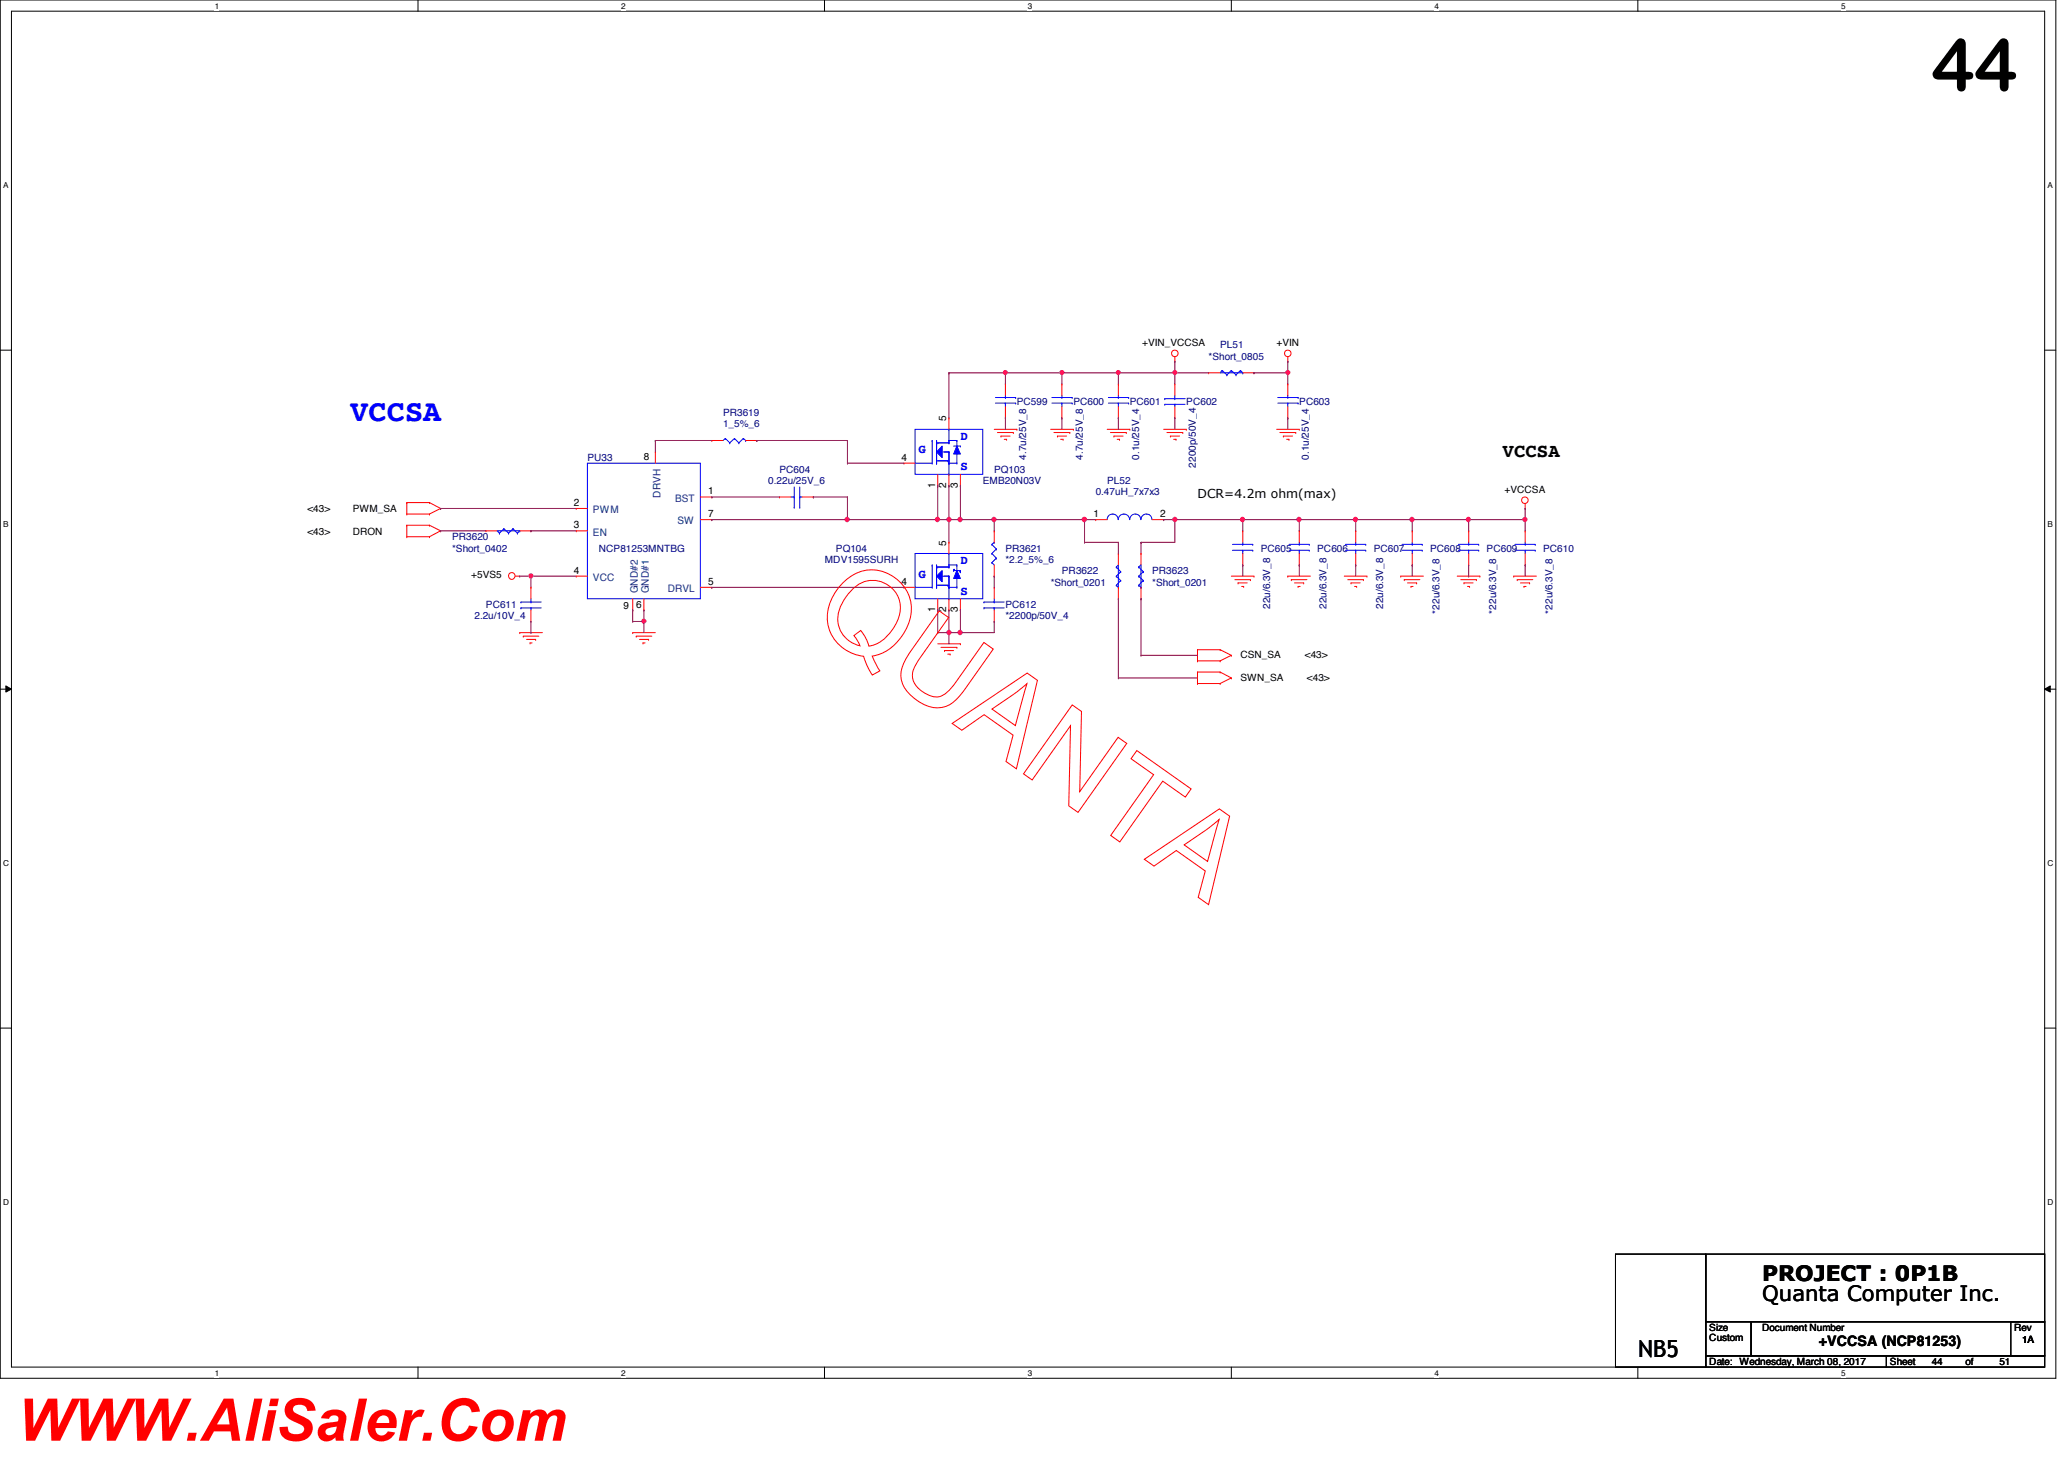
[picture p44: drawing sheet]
<svg xmlns="http://www.w3.org/2000/svg" width="297mm" height="210mm" viewBox="0 0 297 210" stroke-linecap="round" stroke-linejoin="round" font-family="sans-serif">
<defs><g id="words">
<text font-size="10.4" x="278" y="13">44</text>
<text font-size="8.5" fill="#f00" x="2.5" y="207.3">WWW.AliSaler.Com</text>
<text font-size="4.4" fill="#00f" x="50.4" y="60.5">VCCSA</text>
<text font-size="3.4" x="235.8" y="195.2">NB5</text>
<g font-size="3">
<text x="253.6" y="184.3">PROJECT : 0P1B</text>
<text x="253.6" y="187.2">Quanta Computer Inc.</text>
</g>
<text font-size="2.8" x="216.2" y="65.7">VCCSA</text>
<text font-size="2.1" x="261.7" y="193.7">+VCCSA (NCP81253)</text>
<g font-size="1.8" fill="#00f">
<text x="132.2" y="65.2">G</text>
<text x="138.2" y="63.3">D</text>
<text x="138.2" y="67.6">S</text>
<text x="132.2" y="83.1">G</text>
<text x="138.2" y="81.2">D</text>
<text x="138.2" y="85.6">S</text>
</g>
<text font-size="1.8" x="172.3" y="71.7">DCR=4.2m ohm(max)</text>
<g font-size="1.5">
<text x="136.2" y="60.6" transform="rotate(-90 136.2 60.6)">5</text>
<text x="101.9" y="71.1">1</text>
<text x="129.7" y="66.3">4</text>
<text x="134.6" y="70.2" transform="rotate(-90 134.6 70.2)">1</text>
<text x="136.2" y="70.2" transform="rotate(-90 136.2 70.2)">2</text>
<text x="137.8" y="70.2" transform="rotate(-90 137.8 70.2)">3</text>
<text x="82.6" y="72.8">2</text>
<text x="82.6" y="76">3</text>
<text x="101.9" y="74.4">7</text>
<text x="157.4" y="74.4">1</text>
<text x="167" y="74.4">2</text>
<text x="82.6" y="82.5">4</text>
<text x="136.2" y="78.5" transform="rotate(-90 136.2 78.5)">5</text>
<text x="101.9" y="84.1">5</text>
<text x="129.7" y="84.1">4</text>
<text x="134.6" y="88.1" transform="rotate(-90 134.6 88.1)">1</text>
<text x="136.2" y="88.1" transform="rotate(-90 136.2 88.1)">2</text>
<text x="137.8" y="88.1" transform="rotate(-90 137.8 88.1)">3</text>
</g>
<g font-size="1.5" fill="#004080">
<text x="95" y="71.6" transform="rotate(-90 95 71.6)">DRVH</text>
<text x="85.3" y="73.8">PWM</text>
<text x="85.3" y="77">EN</text>
<text x="97.2" y="72.2">BST</text>
<text x="97.5" y="75.4">SW</text>
<text x="85.3" y="83.6">VCC</text>
<text x="91.8" y="85.3" transform="rotate(-90 91.8 85.3)">GND#2</text>
<text x="93.4" y="85.3" transform="rotate(-90 93.4 85.3)">GND#1</text>
<text x="96.1" y="85.2">DRVL</text>
</g>
<g font-size="1.4">
<text x="164.4" y="49.8">+VIN_VCCSA</text>
<text x="183.7" y="49.8">+VIN</text>
<text x="92.7" y="66.2">8</text>
<text x="216.5" y="70.9">+VCCSA</text>
<text x="44.2" y="76.9">&lt;43&gt;</text>
<text x="44.2" y="73.7">&lt;43&gt;</text>
<text x="50.8" y="76.9">DRON</text>
<text x="50.8" y="73.7">PWM_SA</text>
<text x="67.8" y="83.1">+5VS5</text>
<text x="89.7" y="87.7">9</text>
<text x="91.6" y="87.5">6</text>
<text x="178.5" y="94.7">CSN_SA</text>
<text x="187.8" y="94.7">&lt;43&gt;</text>
<text x="178.5" y="97.9">SWN_SA</text>
<text x="188.1" y="97.9">&lt;43&gt;</text>
<text x="246" y="191.5">Size</text>
<text x="253.6" y="191.5">Document Number</text>
<text x="289.9" y="191.5">Rev</text>
<text x="246" y="196.4">Date: Wednesday, March 08, 2017</text>
<text x="246" y="193">Custom</text>
<text x="272" y="196.4">Sheet</text>
<text x="278" y="196.4">44</text>
<text x="282.9" y="196.4">of</text>
<text x="287.7" y="196.4">51</text>
<text x="291" y="193.2">1A</text>
</g>
<g font-size="1.4" fill="#000080">
<text x="173.9" y="51.7">*Short_0805</text>
<text x="175.6" y="50.1">PL51</text>
<text x="104.1" y="59.9">PR3619</text>
<text x="146.3" y="58.3">PC599</text>
<text x="154.5" y="58.3">PC600</text>
<text x="162.6" y="58.3">PC601</text>
<text x="170.7" y="58.3">PC602</text>
<text x="187" y="58.3">PC603</text>
<text x="104.1" y="61.5">1_5%_6</text>
<text x="84.5" y="66.4">PU33</text>
<text x="110.6" y="69.6">0.22u/25V_6</text>
<text x="112.2" y="68">PC604</text>
<text x="141.4" y="69.6">EMB20N03V</text>
<text x="143.1" y="68">PQ103</text>
<text x="147.7" y="66.1" transform="rotate(-90 147.7 66.1)">4.7u/25V_8</text>
<text x="155.8" y="66.1" transform="rotate(-90 155.8 66.1)">4.7u/25V_8</text>
<text x="157.7" y="71.2">0.47uH_7x7x3</text>
<text x="159.3" y="69.6">PL52</text>
<text x="164" y="66.1" transform="rotate(-90 164 66.1)">0.1u/25V_4</text>
<text x="172.1" y="67.3" transform="rotate(-90 172.1 67.3)">2200p/50V_4</text>
<text x="188.3" y="66.1" transform="rotate(-90 188.3 66.1)">0.1u/25V_4</text>
<text x="65.1" y="77.7">PR3620</text>
<text x="65.1" y="79.4">*Short_0402</text>
<text x="86.2" y="79.4">NCP81253MNTBG</text>
<text x="118.7" y="81">MDV1595SURH</text>
<text x="120.3" y="79.4">PQ104</text>
<text x="144.7" y="79.4">PR3621</text>
<text x="144.7" y="81">*2.2_5%_6</text>
<text x="152.8" y="82.6">PR3622</text>
<text x="165.8" y="82.6">PR3623</text>
<text x="181.4" y="79.4">PC605</text>
<text x="189.6" y="79.4">PC606</text>
<text x="197.7" y="79.4">PC607</text>
<text x="205.8" y="79.4">PC608</text>
<text x="213.9" y="79.4">PC609</text>
<text x="222.1" y="79.4">PC610</text>
<text x="68.3" y="89.1">2.2u/10V_4</text>
<text x="69.9" y="87.5">PC611</text>
<text x="144.7" y="87.5">PC612</text>
<text x="144.7" y="89.1">*2200p/50V_4</text>
<text x="151.2" y="84.2">*Short_0201</text>
<text x="165.8" y="84.2">*Short_0201</text>
<text x="182.8" y="87.6" transform="rotate(-90 182.8 87.6)">22u/6.3V_8</text>
<text x="190.9" y="87.6" transform="rotate(-90 190.9 87.6)">22u/6.3V_8</text>
<text x="199" y="87.6" transform="rotate(-90 199 87.6)">22u/6.3V_8</text>
<text x="207.2" y="88.3" transform="rotate(-90 207.2 88.3)">*22u/6.3V_8</text>
<text x="215.3" y="88.3" transform="rotate(-90 215.3 88.3)">*22u/6.3V_8</text>
<text x="223.4" y="88.3" transform="rotate(-90 223.4 88.3)">*22u/6.3V_8</text>
</g>
<g font-size="1.2">
<text x="30.9" y="1.2">1</text>
<text x="89.4" y="1.2">2</text>
<text x="147.9" y="1.2">3</text>
<text x="206.5" y="1.2">4</text>
<text x="265" y="1.2">5</text>
<text x=".5" y="27.1">A</text>
<text x="294.7" y="27.1">A</text>
<text x=".5" y="75.8">B</text>
<text x="294.7" y="75.8">B</text>
<text x=".5" y="124.6">C</text>
<text x="294.7" y="124.6">C</text>
<text x=".5" y="173.4">D</text>
<text x="294.7" y="173.4">D</text>
<text x="30.9" y="197.9">1</text>
<text x="89.4" y="197.9">2</text>
<text x="147.9" y="197.9">3</text>
<text x="206.5" y="197.9">4</text>
<text x="265" y="197.9">5</text>
</g>
</g></defs>
<path d="M0 0h295.9v198.3h-295.9zM1.6 1.6h292.7v195.1h-292.7z" fill="none" stroke="#000" stroke-width=".14"/>
<g fill="#fff">
<path d="M30.9 .2h.6v1.3h-.6z"/>
<path d="M30.9 196.8h.6v1.4h-.6z"/>
</g>
<path d="M60.2 0v1.6M60.2 196.7v1.6" fill="none" stroke="#000" stroke-width=".14"/>
<g fill="#fff">
<path d="M89.4 .2h.6v1.3h-.6z"/>
<path d="M89.4 196.8h.6v1.4h-.6z"/>
</g>
<path d="M118.7 0v1.6M118.7 196.7v1.6" fill="none" stroke="#000" stroke-width=".14"/>
<g fill="#fff">
<path d="M147.9 .2h.6v1.3h-.6z"/>
<path d="M147.9 196.8h.6v1.4h-.6z"/>
</g>
<path d="M177.2 0v1.6M177.2 196.7v1.6" fill="none" stroke="#000" stroke-width=".14"/>
<g fill="#fff">
<path d="M206.5 .2h.5v1.3h-.5z"/>
<path d="M206.5 196.8h.5v1.4h-.5z"/>
</g>
<path d="M235.7 0v1.6M235.7 196.7v1.6" fill="none" stroke="#000" stroke-width=".14"/>
<g fill="#fff">
<path d="M265 .2h.6v1.3h-.6z"/>
<path d="M265 196.8h.6v1.4h-.6z"/>
<path d="M.5 26h.7v1.3h-.7z"/>
<path d="M294.7 26h.7v1.3h-.7z"/>
<path d="M.5 74.8h.7v1.3h-.7z"/>
<path d="M294.7 74.8h.7v1.3h-.7z"/>
</g>
<path d="M0 50.4h1.6M294.3 50.4h1.6" fill="none" stroke="#000" stroke-width=".14"/>
<g fill="#fff">
<path d="M.5 123.5h.8v1.3h-.8z"/>
<path d="M294.7 123.5h.8v1.3h-.8z"/>
</g>
<path d="M0 99.1h1.6M.8 98.7l.8 .4-.8 .5zM294.3 99.1h1.6M294.3 99.1l.8-.4v.9z" fill="none" stroke="#000" stroke-width=".14"/>
<path d="M.8 98.7l.8 .4-.8 .5zM294.3 99.1l.8-.4v.9z" fill="#000"/>
<g fill="#fff">
<path d="M.5 172.3h.8v1.3h-.8z"/>
<path d="M294.7 172.3h.8v1.3h-.8z"/>
</g>
<path d="M0 147.9h1.6M294.3 147.9h1.6M232.5 180.4h13v16.3h-13zM245.5 180.4h48.8v9.8h-48.8zM245.5 190.2h6.5v4.9h-6.5zM245.5 195.1h26v1.6h-26zM252 190.2h42.3v4.9h-42.3zM271.5 195.1h22.8v1.6h-22.8zM289.4 190.2h4.9v4.9h-4.9z" fill="none" stroke="#000" stroke-width=".14"/>
<g fill="none" stroke="#f00" stroke-width=".14">
<path d="M169.1 52h.1M169.1 51.4v.6M185.3 52h.1M185.3 51.4v.6M58.5 77.2h3.3M58.5 74h3.3M58.5 77.2h.1M58.5 75.6h.1M58.5 74h.1M58.5 72.3h.1M58.5 72.3v1.7M58.5 75.6v1.6"/>
<path d="M58.5 75.6h3.3M58.5 72.3h3.3M61.8 77.2h.1M61.8 75.6h.1M61.8 74h.1M61.8 72.3h.1M61.8 75.6l1.6 .8M61.8 72.3l1.6 .9M63.4 76.4h.1M63.4 73.2h.1M63.4 76.4l-1.6 .8M63.4 73.2l-1.6 .8"/>
<path d="M143.1 61.8h3.2M143.5 62.2h2.3M144.1 62.7h.1M144.1 62.7h1.3M144.5 63.2h.4M144.9 63.2h.1M145.8 62.2h.1M146.3 61.8h.1M151.2 61.8h3.3M151.7 62.2h2.3M152.2 62.7h.1M152.2 62.7h1.3"/>
<path d="M152.7 63.2h.3M153 63.2h.1M154 62.2h.1M154.5 61.8h.1M159.3 61.8h3.3M159.8 62.2h2.3M160.3 62.7h.1M160.3 62.7h1.3M160.8 63.2h.3M161.1 63.2h.1M162.1 62.2h.1M162.6 61.8h.1"/>
<path d="M167.5 61.8h3.2M167.9 62.2h2.3M168.4 62.7h.1M168.4 62.7h1.4M168.9 63.2h.3M169.2 63.2h.1M170.2 62.2h.1M170.7 61.8h.1M183.7 61.8h3.3M184.2 62.2h2.3M184.7 62.7h.1M184.7 62.7h1.3"/>
<path d="M185.2 63.2h.3M185.5 63.2h.1M186.5 62.2h.1M187 61.8h.1M219.5 73.2h.1M219.5 72.5v.7M74.2 82.9h.6M74.8 91h.1M74.8 91h3.3M75.3 91.5h.1M75.3 91.5h2.3M75.8 92h1.3"/>
<path d="M76.3 92.5h.3M76.3 92.5h.1M77.1 92h.1M91.1 91h3.2M91.1 91h.1M91.6 91.5h2.2M91.6 91.5h.1M92 92h1.3M92.5 92.5h.3M92.5 92.5h.1M93.3 92h.1M135 92.6h3.2"/>
<path d="M135.4 93.1h2.3M135.9 93.6h.1M135.9 93.6h1.3M136.4 94.1h.3M136.7 94.1h.1M137.7 93.1h.1M138.2 92.6h.1M172.3 95.1h3.3M172.3 98.3h3.3M172.3 95.1h.1M172.3 93.5h.1M172.3 98.3h.1"/>
<path d="M172.3 96.7h.1M172.3 93.5v1.6M172.3 96.7v1.6M172.3 93.5h3.3M172.3 96.7h3.3M175.6 95.1h.1M175.6 93.5h.1M175.6 98.3h.1M175.6 96.7h.1M175.6 93.5l1.6 .8M175.6 96.7l1.6 .8M177.2 94.3h.1"/>
<path d="M177.2 97.5h.1M177.2 94.3l-1.6 .8M177.2 97.5l-1.6 .8M177.2 82.9h3.3M177.7 83.4h2.3M178.2 83.9h.1M178.2 83.9h1.3M178.7 84.4h.3M179 84.4h.1M180 83.4h.1M180.5 82.9h.1M185.3 82.9h3.3"/>
<path d="M185.3 82.9h.1M185.8 83.4h2.3M185.8 83.4h.1M186.3 83.9h1.3M186.8 84.4h.1M186.8 84.4h.3M187.6 83.9h.1M193.5 82.9h3.2M194 83.4h2.2M194.4 83.9h1.3M194.4 83.9h.1M194.9 84.4h.3"/>
<path d="M195.2 84.4h.1M196.2 83.4h.1M196.7 82.9h.1M201.6 82.9h3.2M201.6 82.9h.1M202.1 83.4h.1M202.1 83.4h2.2M202.6 83.9h1.3M203.1 84.4h.1M203.1 84.4h.3M203.9 83.9h.1M209.7 82.9h3.3"/>
<path d="M210.2 83.4h2.3M210.7 83.9h1.3M210.7 83.9h.1M211.2 84.4h.3M211.5 84.4h.1M212.5 83.4h.1M213 82.9h.1M217.8 82.9h3.3M217.8 82.9h.1M218.4 83.4h2.2M218.4 83.4h.1M218.8 83.9h1.3"/>
<path d="M219.3 84.4h.3M219.3 84.4h.1M220.1 83.9h.1"/>
<circle cx="169.1" cy="50.8" r=".47"/>
<circle cx="185.3" cy="50.8" r=".47"/>
<circle cx="219.4" cy="72" r=".47"/>
<circle cx="73.6" cy="82.9" r=".48"/>
</g>
<path d="M135.6 64.2v1.6l-.8-.8z" fill="#00f"/>
<path d="M135.6 64.2v1.6l-.8-.8z" fill="none" stroke="#00f" stroke-width=".14"/>
<path d="M137.7 64.2l.5 1.1h-1z" fill="#00f"/>
<g fill="none" stroke="#00f" stroke-width=".14">
<path d="M151.4 58h2.9M151.4 57.2h2.9M152.8 57.2h.1M152.8 58h.1M152.8 56.9v.3M152.8 58v.5M154.3 58h.1M154.3 57.2h.1M159.5 58h2.9M159.5 57.2h2.9M160.9 57.2h.1M160.9 58h.1"/>
<path d="M160.9 56.9v.3M160.9 58v.5M162.4 58h.1M162.4 57.2h.1M167.6 57.4h3M167.6 58.2h3M167.6 57.4h.1M167.6 58.2h.1M169.1 58.2h.1M169.1 57.4h.1M169.1 56.9v.5M169.1 58.2v.3"/>
<path d="M175.9 53.3l-.3 .3h3.3M175.9 53.3h.1M175.9 53.3l.7 .6M176.6 53.9h.1M177.2 53.3l-.6 .6M177.2 53.3h.1M177.2 53.3l.7 .6M177.9 53.9h.1M178.5 53.3h.1M178.5 53.3l.4 .3M178.5 53.3l-.6 .6M178.9 53.6h.1"/>
<path d="M183.9 58h2.9M183.9 57.2h2.9M185.3 57.2h.1M185.3 58h.1M185.3 56.9v.3M185.3 58v.5M186.8 58h.1M186.8 57.2h.1M71.9 76.7h.1M72.5 76.1l-.6 .6M72.5 76.1h.1M72.5 76.1l.7 .6"/>
<path d="M73.2 76.7h.1M73.8 76.1l-.6 .6M73.8 76.1h.1M73.8 76.1l.7 .6M74.5 76.7h.1M74.8 76.4h.1M74.8 76.4l-.3 .3M74.8 76.4h-3.3l.4 .3M104.4 63.1h.1M104.4 63.1l.6 .6M104.4 63.1l-.3 .3M105 63.7h.1"/>
<path d="M105.7 63.1h.1M105.7 63.1l.6 .6M105.7 63.1l-.7 .6M106.3 63.7h.1M107 63.1h.1M107 63.1l.3 .3M107 63.1l-.7 .6M107.3 63.4h.1M131.7 61.8h9.7v6.4h-9.7zM131.7 66.6h2.5M134.2 66.6h.1M134.2 63.4h.1"/>
<path d="M134.2 63.4v3.2M134.8 66.6h.1M134.8 63.7h.1M134.8 63.4v3.2M134.8 66.3h1.8M134.8 63.7h1.8M135 63.7h.1M135.6 65h1M136.4 66.3h.1M136.6 66.6h1.1M136.6 63.7h.1M136.6 65h.1"/>
<path d="M136.6 66.6h.1M136.6 66.3h.1M136.6 61.8h.1M136.6 68.2h.1M136.6 61.8v1.9M136.6 65v3.2M136.6 63.4h1.1M137.2 64.2h1M137.7 64.2l.5 1.1h-1zM137.7 63.4h.1M137.7 64.2h.1M137.7 66.6h.1"/>
<path d="M137.7 63.4v.8M137.7 65.3v1.3M138.2 64.2h.1M142.7 79.6h.1M142.7 78.3h.1M142.7 79.6l.7 .7M142.7 78.3l.7 .7M143.1 78l-.4 .3M143.1 78h.1M143.4 79l-.7 .6M143.4 79h.1M160.9 74.8a.78 .78 0 0 0-.8-.8 .78 .78 0 0 0-.8 .8"/>
<path d="M162.6 74.8a.8 .8 0 0 0-.8-.8 .8 .8 0 0 0-.9 .8M164.2 74.8a.78 .78 0 0 0-.8-.8 .78 .78 0 0 0-.8 .8M165.8 74.8a.78 .78 0 0 0-.8-.8 .78 .78 0 0 0-.8 .8M177.4 79.2h2.9M177.4 78.3h2.9M178.9 78.3h.1M178.9 79.2h.1M178.9 78v.3M178.9 79.2v.4M180.3 79.2h.1M180.3 78.3h.1M218 79.2h2.9"/>
<path d="M218 78.3h2.9M219.5 78.3h.1M219.5 79.2h.1M219.5 78v.3M219.5 79.2v.4M220.9 79.2h.1M220.9 78.3h.1M141.6 86.6h2.9M141.6 87.5h2.9M141.6 86.6h.1M141.6 87.5h.1M142.7 80.9h.1"/>
<path d="M142.7 80.9l.4 .4M143.1 87.5h.1M143.1 86.6h.1M143.1 86.1v.5M143.1 87.5v.3M143.4 80.3l-.7 .6M143.4 80.3h.1M163.9 81.6l.3-.3v3.2M163.9 81.6h.1M163.9 82.9h.1M163.9 84.2h.1M163.9 81.6l.6 .7"/>
<path d="M163.9 82.9l.6 .6M163.9 84.2l.3 .3M164.2 84.5h.1M164.5 82.3h.1M164.5 83.5h.1M164.5 82.3l-.6 .6M164.5 83.5l-.6 .7"/>
</g>
<g fill="none" stroke="#f00" stroke-width=".14">
<path d="M152.8 55.2h.1M152.8 55.2v1.7M152.8 58.5v1.6M160.9 55.2h.1M160.9 55.2v1.7M160.9 58.5v1.6M169.1 55.2h.1M169.1 55.2v1.7M169.1 58.5v1.6M173.9 53.6h1.7M173.9 53.6h.1M178.9 53.6h1.6"/>
<path d="M180.5 53.6h.1M185.3 55.2h.1M185.3 55.2v1.7M185.3 58.5v1.6M69.9 76.4h1.6M69.9 76.4h.1M74.8 76.4h1.6M76.4 76.4h.1M102.4 63.4h1.7M102.4 63.4h.1M107.3 63.4h1.6M108.9 63.4h.1"/>
<path d="M130.1 66.6h1.6M130.1 66.6h.1M135 69.9h.1M135 68.2v1.7M136.6 69.9h.1M136.6 60.1h.1M136.6 60.1v1.7M136.6 68.2v1.7M138.2 69.9h.1M138.2 68.2v1.7M143.1 76.4h.1M143.1 76.4v1.6"/>
<path d="M152.8 60.1h.1M157.7 74.8h1.6M157.7 74.8h.1M160.9 60.1h.1M164.2 79.6h.1M164.2 79.6v1.7M165.8 74.8h1.7M167.5 74.8h.1M169.1 60.1h.1M178.9 76.4h.1M178.9 76.4v1.6M178.9 79.6v1.7"/>
<path d="M185.3 60.1h.1M219.5 76.4h.1M219.5 76.4v1.6M219.5 79.6v1.7M143.1 89.4h.1M143.1 84.5h.1M143.1 82.9h.1M143.1 81.3v1.6M143.1 84.5v1.6M143.1 87.8v1.6M164.2 86.1h.1M164.2 84.5v1.6"/>
<path d="M178.9 81.3h.1M219.5 81.3h.1"/>
</g>
<path d="M134.8 82.9l.8-.8v1.6z" fill="#00f"/>
<path d="M134.8 82.9l.8-.8v1.6z" fill="none" stroke="#00f" stroke-width=".14"/>
<path d="M137.7 82.1l.5 1.1h-1z" fill="#00f"/>
<g fill="none" stroke="#00f" stroke-width=".14">
<path d="M143.3 58h2.9M143.3 57.2h2.9M144.7 57.2h.1M144.7 58h.1M144.7 56.9v.3M144.7 58v.5M146.2 58h.1M146.2 57.2h.1M84.5 66.6h16.3v19.5h-16.3zM113.8 71.5h.5M114.3 73h.1M114.3 71.5h.1"/>
<path d="M114.3 70.1v2.9M115.1 71.5h.3M115.1 71.5h.1M115.1 73h.1M115.1 70.1v2.9M131.7 79.6h9.7v6.5h-9.7zM136.6 79.6h.1M136.6 79.6v2M185.5 79.2h2.9M185.5 78.3h2.9M187 78.3h.1M187 79.2h.1"/>
<path d="M187 78v.3M187 79.2v.4M188.4 79.2h.1M188.4 78.3h.1M193.6 79.2h3M193.6 78.3h3M195.1 78.3h.1M195.1 79.2h.1M195.1 78v.3M195.1 79.2v.4M196.6 79.2h.1M196.6 78.3h.1"/>
<path d="M201.8 79.2h2.9M201.8 78.3h2.9M203.2 78.3h.1M203.2 79.2h.1M203.2 78v.3M203.2 79.2v.4M204.7 79.2h.1M204.7 78.3h.1M209.9 79.2h2.9M209.9 78.3h2.9M211.4 78.3h.1M211.4 79.2h.1"/>
<path d="M211.4 78v.3M211.4 79.2v.4M212.8 79.2h.1M212.8 78.3h.1M75 86.6h2.9M75 87.5h2.9M75 86.6h.1M75 87.5h.1M76.4 87.5h.1M76.4 86.6h.1M76.4 86.1v.5M76.4 87.5v.3"/>
<path d="M131.7 84.5h2.5M134.2 84.5h.1M134.2 81.3h.1M134.2 81.3v3.2M134.8 84.5h.1M134.8 81.6h.1M134.8 81.3v3.2M134.8 84.2h1.8M134.8 81.6h1.8M135 81.6h.1M135.6 82.9h1M136.4 84.2h.1"/>
<path d="M136.6 84.5h1.1M136.6 81.6h.1M136.6 82.9h.1M136.6 84.5h.1M136.6 84.2h.1M136.6 86.1h.1M136.6 82.9v3.2M136.6 81.3h1.1M137.2 82.1h.1M137.2 82.1h1M137.4 81.9h.1M137.4 81.9h-.2v.2"/>
<path d="M137.7 82.1l.5 1.1h-1zM137.7 81.3h.1M137.7 82.1h.1M137.7 84.5h.1M137.7 81.3v.8M137.7 83.2v1.3M138 82.3h.2M138.2 82.1h.1M138.2 82.3h.1M138.2 82.1v.2M160.7 81.6l.2-.3v3.2M160.7 81.6h.1"/>
<path d="M160.7 82.9h.1M160.7 84.2h.1M160.7 81.6l.6 .7M160.7 82.9l.6 .6M160.7 84.2l.2 .3M160.9 84.5h.1M161.3 82.3h.1M161.3 83.5h.1M161.3 82.3l-.6 .6M161.3 83.5l-.6 .7"/>
</g>
<g fill="none" stroke="#f00" stroke-width=".14">
<path d="M144.7 55.2h.1M144.7 55.2v1.7M144.7 58.5v1.6M82.9 73.2h1.6M82.9 76.4h1.6M82.9 73.2h.1M82.9 76.4h.1M94.3 65h.1M94.3 65v1.6M100.8 71.5h1.6M100.8 74.8h1.6M102.4 71.5h.1"/>
<path d="M102.4 74.8h.1M112.2 71.5h1.6M112.2 71.5h.1M115.4 71.5h1.6M117 71.5h.1M136.6 78h.1M136.6 78v1.6M144.7 60.1h.1M160.9 79.6h.1M160.9 79.6v1.7M187 76.4h.1M187 76.4v1.6"/>
<path d="M187 79.6v1.7M195.1 76.4h.1M195.1 76.4v1.6M195.1 79.6v1.7M203.2 76.4h.1M203.2 76.4v1.6M203.2 79.6v1.7M211.4 76.4h.1M211.4 76.4v1.6M211.4 79.6v1.7M76.4 89.4h.1M76.4 84.5h.1"/>
<path d="M76.4 84.5v1.6M76.4 87.8v1.6M82.9 82.9h1.6M82.9 82.9h.1M91.1 87.8h.1M91.1 86.1v1.7M92.7 87.8h.1M92.7 86.1v1.7M100.8 84.5h1.6M102.4 84.5h.1M130.1 84.5h1.6M130.1 84.5h.1"/>
<path d="M135 87.8h.1M135 86.1v1.7M136.6 87.8h.1M136.6 86.1v1.7M138.2 87.8h.1M138.2 86.1v1.7M160.9 86.1h.1M160.9 84.5v1.6M187 81.3h.1M195.1 81.3h.1M203.2 81.3h.1M211.4 81.3h.1"/>
</g>
<path d="M94.3 63.4h.1M94.3 63.4v1.6M102.4 71.5h.1M102.4 74.8h.1M102.4 71.5h9.8M102.4 74.8h19.6M117 71.5h.1M117 71.5h5" fill="none" stroke="#800040" stroke-width=".14"/>
<circle cx="121.9" cy="74.7" r=".31" fill="#f0f"/>
<circle cx="121.9" cy="74.7" r=".31" fill="none" stroke="#f0f" stroke-width=".14"/>
<path d="M122 74.8h13M135 74.8h.1" fill="none" stroke="#800040" stroke-width=".14"/>
<circle cx="134.9" cy="74.7" r=".31" fill="#f0f"/>
<circle cx="134.9" cy="74.7" r=".31" fill="none" stroke="#f0f" stroke-width=".14"/>
<g fill="none" stroke="#800040" stroke-width=".14">
<path d="M94.3 63.4h.1M94.3 63.4h8.1M108.9 63.4h13.1M108.9 63.4h.1M122 71.5h.1M122 71.5v3.3M156.1 74.8h.1M156.1 74.8v3.2M167.5 74.8h1.6M167.5 74.8h.1M169.1 74.8h.1M169.1 74.8v3.2"/>
<path d="M219.5 73.2h.1M219.5 73.2v1.6M102.4 84.5h.1M102.4 84.5h27.7M164.2 86.1h.1M164.2 94.3h.1M164.2 86.1v8.2M164.2 94.3h8.1"/>
</g>
<circle cx="169.1" cy="74.7" r=".31" fill="#f0f"/>
<circle cx="169.1" cy="74.7" r=".31" fill="none" stroke="#f0f" stroke-width=".14"/>
<path d="M178.9 74.8h.1M178.9 74.8v1.6M160.9 97.5h11.4M160.9 97.5h.1M160.9 86.1h.1M160.9 86.1v11.4" fill="none" stroke="#800040" stroke-width=".14"/>
<circle cx="178.8" cy="74.7" r=".31" fill="#f0f"/>
<circle cx="178.8" cy="74.7" r=".31" fill="none" stroke="#f0f" stroke-width=".14"/>
<path d="M178.9 74.8h.1M178.9 74.8h16.2M187 74.8h.1M187 74.8v1.6" fill="none" stroke="#800040" stroke-width=".14"/>
<circle cx="186.9" cy="74.7" r=".31" fill="#f0f"/>
<circle cx="186.9" cy="74.7" r=".31" fill="none" stroke="#f0f" stroke-width=".14"/>
<path d="M195.1 74.8h16.3M195.1 74.8h.1M203.2 74.8h.1M203.2 74.8v1.6M178.9 81.3h.1M178.9 81.3v1.6M187 81.3h.1M187 81.3v1.6M203.2 81.3h.1M203.2 81.3v1.6" fill="none" stroke="#800040" stroke-width=".14"/>
<circle cx="203.2" cy="74.7" r=".31" fill="#f0f"/>
<circle cx="203.2" cy="74.7" r=".31" fill="none" stroke="#f0f" stroke-width=".14"/>
<path d="M195.1 74.8h.1M195.1 74.8v1.6" fill="none" stroke="#800040" stroke-width=".14"/>
<circle cx="195.1" cy="74.7" r=".31" fill="#f0f"/>
<circle cx="195.1" cy="74.7" r=".31" fill="none" stroke="#f0f" stroke-width=".14"/>
<path d="M211.4 74.8h8.1M211.4 74.8h.1M219.5 74.8h.1M219.5 74.8v1.6M195.1 81.3h.1M195.1 81.3v1.6M219.5 81.3h.1M219.5 81.3v1.6" fill="none" stroke="#800040" stroke-width=".14"/>
<circle cx="219.4" cy="74.7" r=".31" fill="#f0f"/>
<circle cx="219.4" cy="74.7" r=".31" fill="none" stroke="#f0f" stroke-width=".14"/>
<path d="M211.4 74.8h.1M211.4 74.8v1.6" fill="none" stroke="#800040" stroke-width=".14"/>
<circle cx="211.3" cy="74.7" r=".31" fill="#f0f"/>
<circle cx="211.3" cy="74.7" r=".31" fill="none" stroke="#f0f" stroke-width=".14"/>
<g fill="none" stroke="#800040" stroke-width=".14">
<path d="M136.6 53.6h.1M136.6 53.6v6.5M135 74.8h8.1M135 74.8h.1M135 69.9h.1M135 69.9v4.9M136.6 74.8h.1M136.6 74.8v3.2M138.2 74.8h.1M156.1 74.8h1.6M156.1 74.8h.1M169.1 74.8h.1"/>
<path d="M169.1 74.8h9.8M135 87.8h.1M135 87.8v3.2M136.6 91h1.6M136.6 91h.1M143.1 89.4h.1M143.1 82.9h.1M143.1 82.9v1.6M143.1 89.4v1.6"/>
</g>
<circle cx="136.6" cy="74.7" r=".31" fill="#f0f"/>
<circle cx="136.6" cy="74.7" r=".31" fill="none" stroke="#f0f" stroke-width=".14"/>
<path d="M143.1 74.8h.1M143.1 74.8v1.6M135 91h1.6M135 91h.1M136.6 91h.1M136.6 87.8h.1M136.6 87.8v4.8" fill="none" stroke="#800040" stroke-width=".14"/>
<circle cx="136.6" cy="91" r=".31" fill="#f0f"/>
<circle cx="136.6" cy="91" r=".31" fill="none" stroke="#f0f" stroke-width=".14"/>
<path d="M138.2 87.8h.1M138.2 87.8v3.2" fill="none" stroke="#800040" stroke-width=".14"/>
<circle cx="138.2" cy="91" r=".31" fill="#f0f"/>
<circle cx="138.2" cy="91" r=".31" fill="none" stroke="#f0f" stroke-width=".14"/>
<path d="M143.1 74.8h13M143.1 74.8h.1M138.2 91h.1M138.2 91h4.9" fill="none" stroke="#800040" stroke-width=".14"/>
<circle cx="156.1" cy="74.7" r=".32" fill="#f0f"/>
<circle cx="156.1" cy="74.7" r=".32" fill="none" stroke="#f0f" stroke-width=".14"/>
<circle cx="143" cy="74.7" r=".31" fill="#f0f"/>
<circle cx="143" cy="74.7" r=".31" fill="none" stroke="#f0f" stroke-width=".14"/>
<path d="M138.2 69.9h.1M138.2 69.9v4.9" fill="none" stroke="#800040" stroke-width=".14"/>
<circle cx="138.2" cy="74.7" r=".31" fill="#f0f"/>
<circle cx="138.2" cy="74.7" r=".31" fill="none" stroke="#f0f" stroke-width=".14"/>
<path d="M180.5 53.6h.1M180.5 53.6h4.8M185.3 53.6h.1M185.3 52h.1M185.3 52v3.2M136.6 69.9h.1M136.6 69.9v4.9M185.3 60.1h.1M185.3 60.1v1.7" fill="none" stroke="#800040" stroke-width=".14"/>
<circle cx="185.3" cy="53.6" r=".3" fill="#f0f"/>
<circle cx="185.3" cy="53.6" r=".3" fill="none" stroke="#f0f" stroke-width=".14"/>
<path d="M144.7 53.6h8.1M144.7 53.6h.1M152.8 53.6h.1M152.8 53.6v1.6M169.1 53.6h4.8M169.1 52h.1M169.1 53.6h.1M169.1 52v1.6M144.7 60.1h.1M144.7 60.1v1.7M152.8 60.1h.1M152.8 60.1v1.7" fill="none" stroke="#800040" stroke-width=".14"/>
<circle cx="152.8" cy="53.6" r=".3" fill="#f0f"/>
<circle cx="152.8" cy="53.6" r=".3" fill="none" stroke="#f0f" stroke-width=".14"/>
<circle cx="144.7" cy="53.6" r=".3" fill="#f0f"/>
<circle cx="144.7" cy="53.6" r=".3" fill="none" stroke="#f0f" stroke-width=".14"/>
<path d="M144.7 53.6h.1M144.7 53.6v1.6M152.8 53.6h.1M152.8 53.6h16.3M160.9 53.6h.1M169.1 53.6h.1M169.1 53.6v1.6M160.9 60.1h.1M160.9 60.1v1.7M169.1 60.1h.1M169.1 60.1v1.7" fill="none" stroke="#800040" stroke-width=".14"/>
<circle cx="169.1" cy="53.6" r=".3" fill="#f0f"/>
<circle cx="169.1" cy="53.6" r=".3" fill="none" stroke="#f0f" stroke-width=".14"/>
<circle cx="160.9" cy="53.6" r=".3" fill="#f0f"/>
<circle cx="160.9" cy="53.6" r=".3" fill="none" stroke="#f0f" stroke-width=".14"/>
<g fill="none" stroke="#800040" stroke-width=".14">
<path d="M136.6 53.6h.1M136.6 53.6h8.1M160.9 53.6h.1M160.9 53.6v1.6M63.4 76.4h.1M63.4 76.4h6.5M122 66.6h.1M122 63.4h.1M122 63.4v3.2M122 66.6h8.1M76.4 82.9h.1M76.4 82.9h6.5"/>
<path d="M92.7 87.8h.1M92.7 87.8v1.6"/>
</g>
<circle cx="92.7" cy="89.4" r=".3" fill="#f0f"/>
<circle cx="92.7" cy="89.4" r=".3" fill="none" stroke="#f0f" stroke-width=".14"/>
<path d="M74.8 82.9h1.6M74.8 82.9h.1M76.4 82.9h.1M76.4 82.9v1.6" fill="none" stroke="#800040" stroke-width=".14"/>
<circle cx="76.4" cy="82.9" r=".31" fill="#f0f"/>
<circle cx="76.4" cy="82.9" r=".31" fill="none" stroke="#f0f" stroke-width=".14"/>
<g fill="none" stroke="#800040" stroke-width=".14">
<path d="M63.4 73.2h.1M63.4 73.2h19.5M76.4 76.4h.1M76.4 76.4h6.5M156.1 78h4.8M156.1 78h.1M160.9 78h.1M160.9 78v1.6M164.2 78h.1M164.2 78v1.6M164.2 78h4.9M76.4 91h.1"/>
<path d="M76.4 89.4v1.6M91.1 89.4h1.6M91.1 87.8h.1M91.1 89.4h.1M91.1 87.8v1.6M92.7 89.4h.1M92.7 89.4v1.6M211.4 82.9h.1M211.4 81.3v1.6"/>
</g>
<circle cx="121.9" cy="74.7" r=".31" fill="#f0f"/>
<circle cx="121.9" cy="74.7" r=".31" fill="none" stroke="#f0f" stroke-width=".14"/>
<circle cx="134.9" cy="74.7" r=".31" fill="#f0f"/>
<circle cx="134.9" cy="74.7" r=".31" fill="none" stroke="#f0f" stroke-width=".14"/>
<circle cx="169.1" cy="74.7" r=".31" fill="#f0f"/>
<circle cx="169.1" cy="74.7" r=".31" fill="none" stroke="#f0f" stroke-width=".14"/>
<circle cx="178.8" cy="74.7" r=".31" fill="#f0f"/>
<circle cx="178.8" cy="74.7" r=".31" fill="none" stroke="#f0f" stroke-width=".14"/>
<circle cx="186.9" cy="74.7" r=".31" fill="#f0f"/>
<circle cx="186.9" cy="74.7" r=".31" fill="none" stroke="#f0f" stroke-width=".14"/>
<circle cx="203.2" cy="74.7" r=".31" fill="#f0f"/>
<circle cx="203.2" cy="74.7" r=".31" fill="none" stroke="#f0f" stroke-width=".14"/>
<circle cx="195.1" cy="74.7" r=".31" fill="#f0f"/>
<circle cx="195.1" cy="74.7" r=".31" fill="none" stroke="#f0f" stroke-width=".14"/>
<circle cx="219.4" cy="74.7" r=".31" fill="#f0f"/>
<circle cx="219.4" cy="74.7" r=".31" fill="none" stroke="#f0f" stroke-width=".14"/>
<circle cx="211.3" cy="74.7" r=".31" fill="#f0f"/>
<circle cx="211.3" cy="74.7" r=".31" fill="none" stroke="#f0f" stroke-width=".14"/>
<circle cx="136.6" cy="74.7" r=".31" fill="#f0f"/>
<circle cx="136.6" cy="74.7" r=".31" fill="none" stroke="#f0f" stroke-width=".14"/>
<circle cx="136.6" cy="91" r=".31" fill="#f0f"/>
<circle cx="136.6" cy="91" r=".31" fill="none" stroke="#f0f" stroke-width=".14"/>
<circle cx="138.2" cy="91" r=".31" fill="#f0f"/>
<circle cx="138.2" cy="91" r=".31" fill="none" stroke="#f0f" stroke-width=".14"/>
<circle cx="156.1" cy="74.7" r=".32" fill="#f0f"/>
<circle cx="156.1" cy="74.7" r=".32" fill="none" stroke="#f0f" stroke-width=".14"/>
<circle cx="143" cy="74.7" r=".31" fill="#f0f"/>
<circle cx="143" cy="74.7" r=".31" fill="none" stroke="#f0f" stroke-width=".14"/>
<circle cx="138.2" cy="74.7" r=".31" fill="#f0f"/>
<circle cx="138.2" cy="74.7" r=".31" fill="none" stroke="#f0f" stroke-width=".14"/>
<circle cx="185.3" cy="53.6" r=".3" fill="#f0f"/>
<circle cx="185.3" cy="53.6" r=".3" fill="none" stroke="#f0f" stroke-width=".14"/>
<circle cx="152.8" cy="53.6" r=".3" fill="#f0f"/>
<circle cx="152.8" cy="53.6" r=".3" fill="none" stroke="#f0f" stroke-width=".14"/>
<circle cx="144.7" cy="53.6" r=".3" fill="#f0f"/>
<circle cx="144.7" cy="53.6" r=".3" fill="none" stroke="#f0f" stroke-width=".14"/>
<circle cx="169.1" cy="53.6" r=".3" fill="#f0f"/>
<circle cx="169.1" cy="53.6" r=".3" fill="none" stroke="#f0f" stroke-width=".14"/>
<circle cx="160.9" cy="53.6" r=".3" fill="#f0f"/>
<circle cx="160.9" cy="53.6" r=".3" fill="none" stroke="#f0f" stroke-width=".14"/>
<circle cx="92.7" cy="89.4" r=".3" fill="#f0f"/>
<circle cx="92.7" cy="89.4" r=".3" fill="none" stroke="#f0f" stroke-width=".14"/>
<circle cx="76.4" cy="82.9" r=".31" fill="#f0f"/>
<circle cx="76.4" cy="82.9" r=".31" fill="none" stroke="#f0f" stroke-width=".14"/>
<path d="M121.2 84a5.7 5.7 0 0 1 7.8-.7 5.7 5.7 0 0 1 1.1 7.7 6.7 6.7 0 0 1-4.6 3.4l1.1 2.1-1.1 .6-.7-1.2-.5-1.5a5.7 5.7 0 0 1-4.2-9zM122.6 84.9a4 4 0 0 1 5.4-.6 4 4 0 0 1 1 5.3 5.8 5.8 0 0 1-4 3.4l-.5-1.4-.6-.9-1 .7 .5 .7 .4 .8a4 4 0 0 1-2.5-6.4zM135.2 87.9l1.3 .9-4.4 6.2a2.92 2.92 0 0 0-.4 3.4 4.2 4.2 0 0 0 3.5 1.8 4.7 4.7 0 0 0 2.4-2.1l4-5.7 1.3 1-4 5.7a5.8 5.8 0 0 1-3.3 2.7 5.8 5.8 0 0 1-5.4-2.8 3.9 3.9 0 0 1 .3-4.4zM137 104.1l10.8-7.3 1.5 1.1-3 12.7-1.5-1 1-3.8-4.2-3-3.2 2.3zM142.8 102l3.1-2.1 1.9-1.5-1.7 6zM154.3 101.4l1.3 1-.2 11.5 5.5-7.8 1.3 .9-7.1 9.9-1.3-1 .3-11.5-5.6 7.8-1.2-.9zM163.6 108l7.8 5.5-.8 1.2-3.3-2.3-6.1 8.7-1.4-.9 6.2-8.7-3.2-2.3zM164.7 123.6l10.8-7.2 1.5 1-3.1 12.8-1.5-1.1 1.1-3.8-4.2-2.9-3.2 2.2zM170.4 121.6l3.1-2.2 1.9-1.5-1.6 6z" fill="none" stroke="#f00" stroke-width=".14"/>
<use href="#words"/>
</svg>
